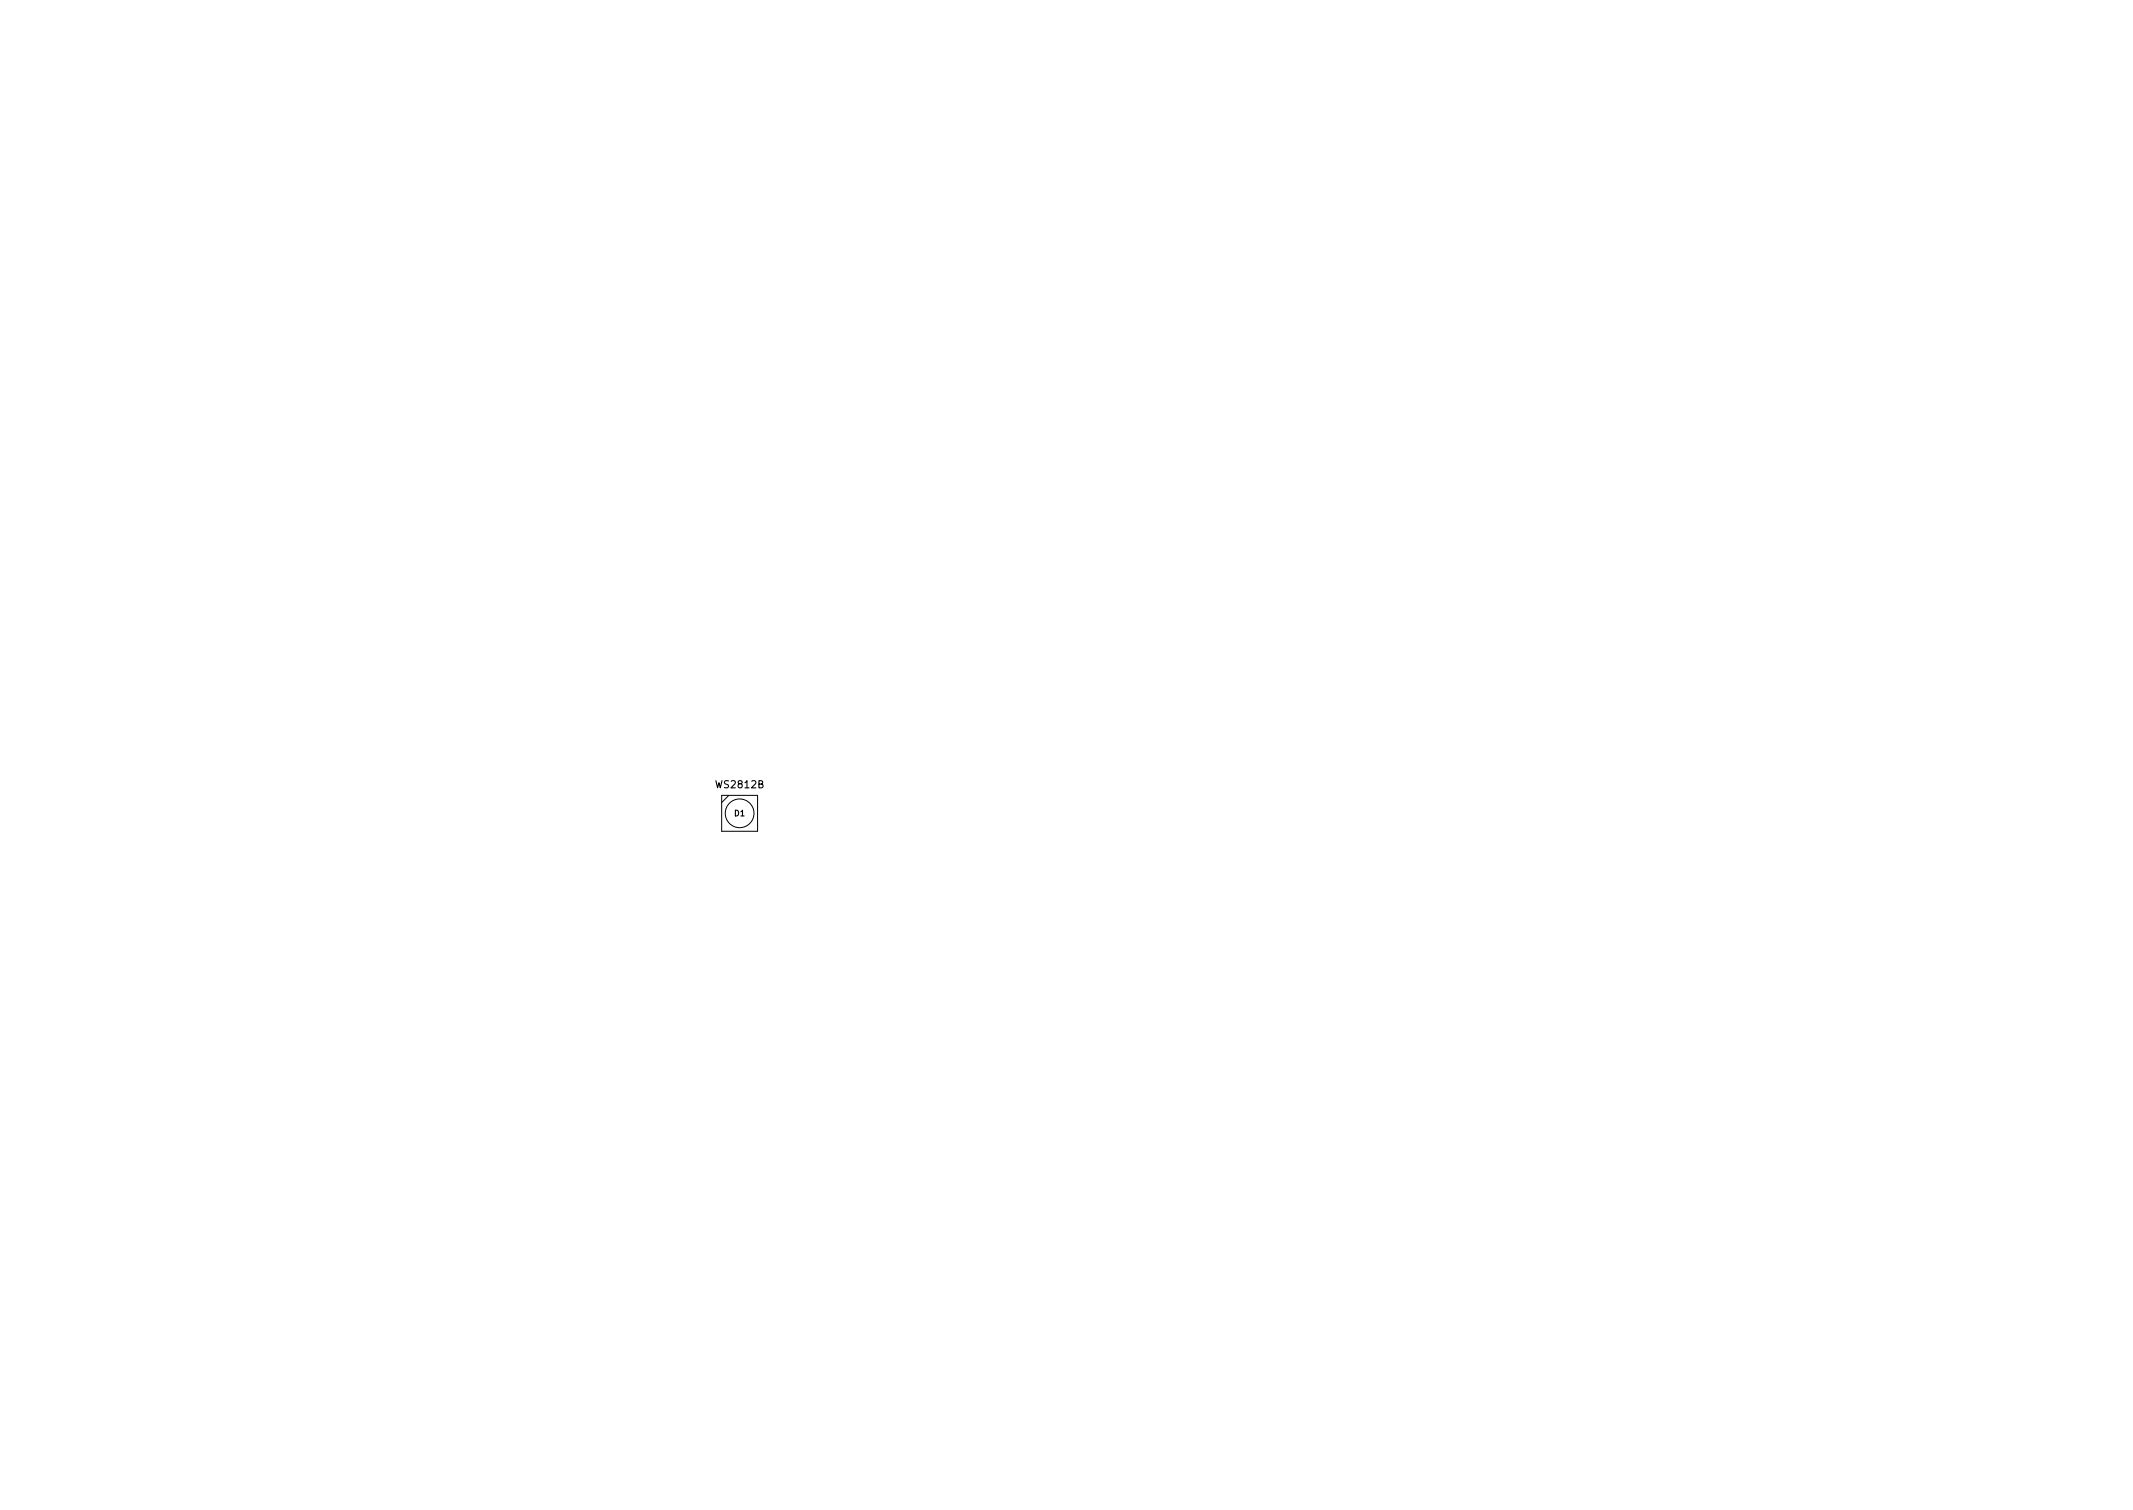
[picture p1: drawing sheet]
<svg xmlns="http://www.w3.org/2000/svg" width="297mm" height="210mm" viewBox="0 0 297 210" stroke-linecap="round" stroke-linejoin="round" font-family="sans-serif">
<defs><g id="words">
<text font-size="1.4" x="99.8" y="109.7">WS2812B</text>
<text font-size="1.1" x="102.3" y="113.6">D1</text>
</g></defs>
<g fill="none" stroke="#000" stroke-width=".14">
<path d="M100.5 110.7h5v5h-5zM101.5 110.7l-1 1"/>
<circle cx="103" cy="113.2" r="2"/>
</g>
<use href="#words"/>
</svg>
